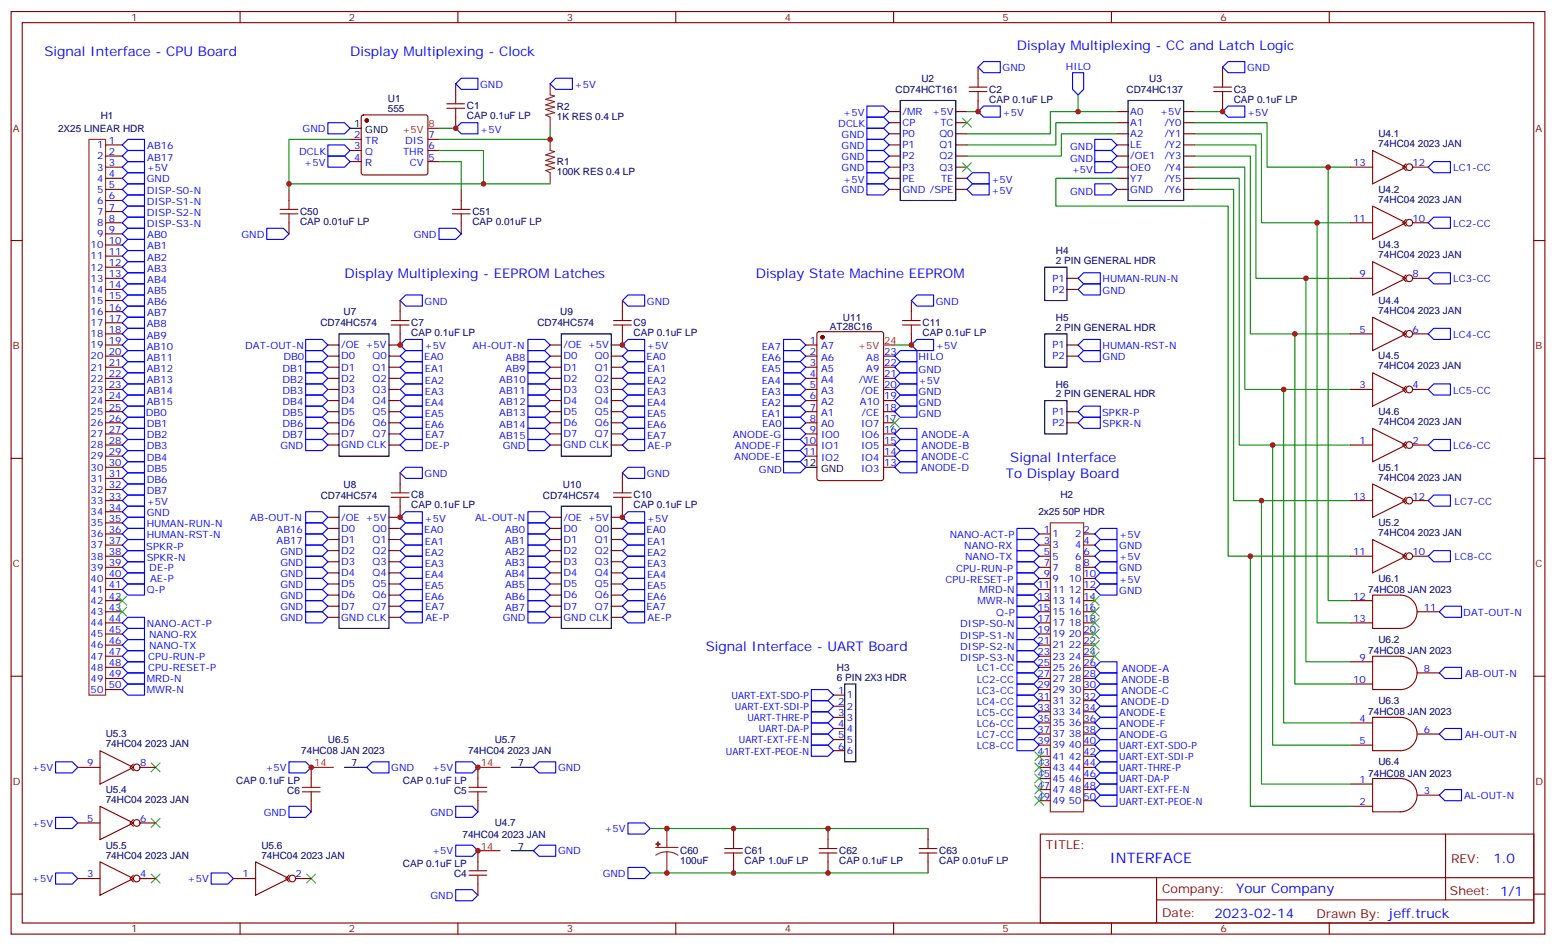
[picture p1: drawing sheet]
<svg xmlns="http://www.w3.org/2000/svg" width="494mm" height="300mm" viewBox="0 0 494 300" stroke-linecap="round" stroke-linejoin="round" font-family="sans-serif">
<defs><g id="words">
<text font-size="4.6" fill="#00f" x="352.3" y="273.8">INTERFACE</text>
<g font-size="4.2" fill="#00f">
<text x="14.1" y="17.8">Signal Interface - CPU Board</text>
<text x="111.1" y="17.8">Display Multiplexing - Clock</text>
<text x="322.8" y="16">Display Multiplexing - CC and Latch Logic</text>
<text x="109.4" y="88.3">Display Multiplexing - EEPROM Latches</text>
<text x="239.9" y="88.3">Display State Machine EEPROM</text>
<text x="320.7" y="146.5">Signal Interface</text>
<text x="319.3" y="151.8">To Display Board</text>
<text x="224" y="206.5">Signal Interface - UART Board</text>
<text x="474" y="274">1.0</text>
<text x="392.4" y="283.5">Your Company</text>
<text x="385.5" y="291.4">2023-02-14</text>
</g>
<g font-size="3.9" fill="#800">
<text x="332" y="269.3">TITLE:</text>
<text x="460.6" y="274">REV:</text>
<text x="368.9" y="283.5">Company:</text>
<text x="460.2" y="284.1">Sheet: 1/1</text>
<text x="368.9" y="291.2">Date:</text>
<text x="417.9" y="291.3">Drawn By: jeff.truck</text>
</g>
<g font-size="3.2" fill="#800">
<text x="41.6" y="6.7">1</text>
<text x="110.8" y="6.7">2</text>
<text x="179.9" y="6.7">3</text>
<text x="249.1" y="6.7">4</text>
<text x="318.2" y="6.7">5</text>
<text x="387.3" y="6.7">6</text>
<text x="4.1" y="41.8">A</text>
<text x="487.4" y="41.8">A</text>
<text x="4.1" y="110.9">B</text>
<text x="487.4" y="110.9">B</text>
<text x="4.1" y="180.1">C</text>
<text x="487.4" y="180.1">C</text>
<text x="4.1" y="249.2">D</text>
<text x="487.4" y="249.2">D</text>
<text x="41.6" y="295.9">1</text>
<text x="110.8" y="295.9">2</text>
<text x="179.9" y="295.9">3</text>
<text x="249.1" y="295.9">4</text>
<text x="318.2" y="295.9">5</text>
<text x="387.3" y="295.9">6</text>
</g>
<g font-size="3.2" fill="#00f">
<text x="318.2" y="22.6">GND</text>
<text x="338.4" y="22.2">HILO</text>
<text x="395.8" y="22.6">GND</text>
<text x="152.4" y="27.9">GND</text>
<text x="182.4" y="27.9">+5V</text>
<text x="266.1" y="40.3">DCLK</text>
<text x="267.7" y="36.8">+5V</text>
<text x="286.5" y="36.5">/MR</text>
<text x="286.5" y="40">CP</text>
<text x="295.9" y="36.5">+5V</text>
<text x="298.5" y="40">TC</text>
<text x="318.2" y="36.8">+5V</text>
<text x="358.8" y="36.5">A0</text>
<text x="358.8" y="40">A1</text>
<text x="368.2" y="36.5">+5V</text>
<text x="369.6" y="40">/Y0</text>
<text x="395.8" y="36.8">+5V</text>
<text x="30.8" y="47.1">1</text>
<text x="34.6" y="45.6">1</text>
<text x="46.7" y="47.4">AB16</text>
<text x="96.1" y="42">GND</text>
<text x="112.5" y="43.9">2</text>
<text x="112.5" y="47.4">3</text>
<text x="116" y="45.6">TR</text>
<text x="128.6" y="45.6">DIS</text>
<text x="136" y="47.4">6</text>
<text x="136" y="43.9">7</text>
<text x="152.4" y="42.1">+5V</text>
<text x="267.2" y="43.8">GND</text>
<text x="267.2" y="47.3">GND</text>
<text x="286.5" y="43.5">P0</text>
<text x="286.5" y="47.1">P1</text>
<text x="298.2" y="47.1">Q1</text>
<text x="298.2" y="43.5">Q0</text>
<text x="339.7" y="47.8">GND</text>
<text x="358.8" y="43.5">A2</text>
<text x="358.8" y="47.1">LE</text>
<text x="369.6" y="47.1">/Y2</text>
<text x="369.6" y="43.5">/Y1</text>
<text x="30.8" y="50.6">2</text>
<text x="34.6" y="49.2">2</text>
<text x="34.6" y="52.7">3</text>
<text x="46.7" y="51">AB17</text>
<text x="95" y="49.1">DCLK</text>
<text x="96.6" y="52.6">+5V</text>
<text x="112.5" y="50.9">4</text>
<text x="116" y="49.2">Q</text>
<text x="116" y="52.7">R</text>
<text x="128" y="49.2">THR</text>
<text x="130.1" y="52.7">CV</text>
<text x="136" y="50.9">5</text>
<text x="267.2" y="50.8">GND</text>
<text x="286.5" y="50.6">P2</text>
<text x="298.2" y="50.6">Q2</text>
<text x="339.7" y="51.3">GND</text>
<text x="358.8" y="50.6">/OE1</text>
<text x="369.6" y="50.6">/Y3</text>
<text x="429.5" y="52.7">13</text>
<text x="448.4" y="52.7">12</text>
<text x="30.8" y="54.1">3</text>
<text x="30.8" y="57.6">4</text>
<text x="34.6" y="56.2">4</text>
<text x="34.6" y="59.8">5</text>
<text x="46.6" y="54.4">+5V</text>
<text x="46.6" y="57.9">GND</text>
<text x="267.2" y="54.3">GND</text>
<text x="267.7" y="57.9">+5V</text>
<text x="286.5" y="54.1">P3</text>
<text x="286.5" y="57.6">PE</text>
<text x="298.2" y="54.1">Q3</text>
<text x="298.7" y="57.6">TE</text>
<text x="314.7" y="57.9">+5V</text>
<text x="340.2" y="54.8">+5V</text>
<text x="358.8" y="54.1">OE0</text>
<text x="358.8" y="57.6">Y7</text>
<text x="369.6" y="57.6">/Y5</text>
<text x="369.6" y="54.1">/Y4</text>
<text x="461.3" y="54.4">LC1-CC</text>
<text x="30.8" y="61.2">5</text>
<text x="30.8" y="64.7">6</text>
<text x="34.6" y="63.3">6</text>
<text x="46.6" y="65.1">DISP-S1-N</text>
<text x="46.6" y="61.5">DISP-S0-N</text>
<text x="267.2" y="61.4">GND</text>
<text x="286.5" y="61.2">GND /SPE</text>
<text x="314.7" y="61.5">+5V</text>
<text x="339.7" y="61.9">GND</text>
<text x="358.8" y="61.2">GND</text>
<text x="369.6" y="61.2">/Y6</text>
<text x="30.8" y="68.2">7</text>
<text x="30.8" y="71.8">8</text>
<text x="34.6" y="66.8">7</text>
<text x="34.6" y="70.3">8</text>
<text x="46.6" y="68.6">DISP-S2-N</text>
<text x="429.5" y="70.3">11</text>
<text x="448.4" y="70.3">10</text>
<text x="30.8" y="75.3">9</text>
<text x="34.6" y="73.9">9</text>
<text x="34.6" y="77.4">10</text>
<text x="46.6" y="72.1">DISP-S3-N</text>
<text x="46.7" y="75.7">AB0</text>
<text x="76.7" y="75.5">GND</text>
<text x="131.3" y="75.5">GND</text>
<text x="461.3" y="72">LC2-CC</text>
<text x="28.8" y="78.8">10</text>
<text x="28.8" y="82.3">11</text>
<text x="34.6" y="80.9">11</text>
<text x="46.7" y="82.7">AB2</text>
<text x="46.8" y="79.2">AB1</text>
<text x="28.8" y="85.9">12</text>
<text x="28.8" y="89.4">13</text>
<text x="34.6" y="84.5">12</text>
<text x="34.6" y="88">13</text>
<text x="46.7" y="89.8">AB4</text>
<text x="46.8" y="86.2">AB3</text>
<text x="334" y="89.4">P1</text>
<text x="350" y="89.6">HUMAN-RUN-N</text>
<text x="431.5" y="88">9</text>
<text x="448.4" y="88">8</text>
<text x="461.3" y="89.7">LC3-CC</text>
<text x="28.8" y="92.9">14</text>
<text x="34.6" y="91.5">14</text>
<text x="34.6" y="95">15</text>
<text x="46.8" y="93.3">AB5</text>
<text x="334" y="92.9">P2</text>
<text x="350" y="93.2">GND</text>
<text x="28.8" y="96.4">15</text>
<text x="28.8" y="100">16</text>
<text x="34.6" y="98.6">16</text>
<text x="46.7" y="96.8">AB6</text>
<text x="46.7" y="100.3">AB7</text>
<text x="134.8" y="96.7">GND</text>
<text x="205.3" y="96.7">GND</text>
<text x="297.1" y="96.7">GND</text>
<text x="28.8" y="103.5">17</text>
<text x="28.8" y="107">18</text>
<text x="34.6" y="102.1">17</text>
<text x="34.6" y="105.6">18</text>
<text x="46.6" y="103.9">AB8</text>
<text x="46.6" y="107.5">AB9</text>
<text x="431.5" y="105.6">5</text>
<text x="448.4" y="105.6">6</text>
<text x="461.3" y="107.3">LC4-CC</text>
<text x="28.8" y="110.6">19</text>
<text x="34.6" y="109.1">19</text>
<text x="34.6" y="112.7">20</text>
<text x="46.6" y="111">AB10</text>
<text x="77.8" y="110.8">DAT-OUT-N</text>
<text x="108.3" y="110.6">/OE +5V</text>
<text x="134.8" y="110.8">+5V</text>
<text x="149.9" y="110.8">AH-OUT-N</text>
<text x="178.9" y="110.6">/OE +5V</text>
<text x="205.3" y="110.8">+5V</text>
<text x="241.8" y="111.2">EA7</text>
<text x="257.1" y="109.1">1</text>
<text x="257.1" y="112.7">2</text>
<text x="260.6" y="110.9">A7</text>
<text x="280.6" y="112.7">23</text>
<text x="297" y="110.8">+5V</text>
<text x="334" y="110.6">P1</text>
<text x="350" y="110.7">HUMAN-RST-N</text>
<text x="28.8" y="114.1">20</text>
<text x="28.8" y="117.6">21</text>
<text x="34.6" y="116.2">21</text>
<text x="34.6" y="119.7">22</text>
<text x="46.6" y="114.5">AB11</text>
<text x="46.6" y="118.1">AB12</text>
<text x="89.7" y="118">DB1</text>
<text x="89.9" y="114.3">DB0</text>
<text x="108.3" y="114.1">D0</text>
<text x="108.3" y="117.6">D1</text>
<text x="118.3" y="117.6">Q1</text>
<text x="118.3" y="114.1">Q0</text>
<text x="134.6" y="114.3">EA0</text>
<text x="134.8" y="118.2">EA1</text>
<text x="160.5" y="114.5">AB8</text>
<text x="160.5" y="118.1">AB9</text>
<text x="178.9" y="114.1">D0</text>
<text x="178.9" y="117.6">D1</text>
<text x="188.8" y="117.6">Q1</text>
<text x="188.8" y="114.1">Q0</text>
<text x="205.2" y="114.3">EA0</text>
<text x="205.4" y="118.2">EA1</text>
<text x="241.8" y="118.2">EA5</text>
<text x="241.8" y="114.7">EA6</text>
<text x="257.1" y="116.2">3</text>
<text x="257.1" y="119.7">4</text>
<text x="260.6" y="114.4">A6</text>
<text x="260.6" y="118">A5</text>
<text x="275" y="118">A9</text>
<text x="275" y="114.4">A8</text>
<text x="280.6" y="119.7">21</text>
<text x="280.6" y="116.2">22</text>
<text x="291.5" y="114.3">HILO</text>
<text x="291.6" y="118.3">GND</text>
<text x="334" y="114.1">P2</text>
<text x="350" y="114.3">GND</text>
<text x="28.8" y="121.1">22</text>
<text x="28.8" y="124.7">23</text>
<text x="34.6" y="123.3">23</text>
<text x="46.6" y="121.6">AB13</text>
<text x="46.6" y="125.1">AB14</text>
<text x="89.7" y="121.5">DB2</text>
<text x="89.7" y="125">DB3</text>
<text x="108.3" y="121.1">D2</text>
<text x="108.3" y="124.7">D3</text>
<text x="118.3" y="124.7">Q3</text>
<text x="118.3" y="121.1">Q2</text>
<text x="134.8" y="121.7">EA2</text>
<text x="134.8" y="125.3">EA3</text>
<text x="158.5" y="125.1">AB11</text>
<text x="158.5" y="121.6">AB10</text>
<text x="178.9" y="121.1">D2</text>
<text x="178.9" y="124.7">D3</text>
<text x="188.8" y="124.7">Q3</text>
<text x="188.8" y="121.1">Q2</text>
<text x="205.4" y="121.7">EA2</text>
<text x="205.4" y="125.3">EA3</text>
<text x="241.8" y="125.3">EA3</text>
<text x="241.8" y="121.7">EA4</text>
<text x="257.1" y="123.3">5</text>
<text x="260.6" y="121.5">A4</text>
<text x="260.6" y="125">A3</text>
<text x="272.6" y="121.5">/WE</text>
<text x="273.2" y="125">/OE</text>
<text x="280.6" y="123.3">20</text>
<text x="291.6" y="121.8">+5V</text>
<text x="291.6" y="125.4">GND</text>
<text x="431.5" y="123.3">3</text>
<text x="448.4" y="123.3">4</text>
<text x="461.3" y="124.9">LC5-CC</text>
<text x="28.8" y="128.2">24</text>
<text x="28.8" y="131.7">25</text>
<text x="34.6" y="126.8">24</text>
<text x="34.6" y="130.3">25</text>
<text x="46.3" y="132">DB0</text>
<text x="46.6" y="128.6">AB15</text>
<text x="89.7" y="128.5">DB4</text>
<text x="108.3" y="128.2">D4</text>
<text x="108.3" y="131.7">D5</text>
<text x="118.3" y="131.7">Q5</text>
<text x="118.3" y="128.2">Q4</text>
<text x="134.8" y="128.8">EA4</text>
<text x="158.5" y="128.6">AB12</text>
<text x="178.9" y="128.2">D4</text>
<text x="178.9" y="131.7">D5</text>
<text x="188.8" y="131.7">Q5</text>
<text x="188.8" y="128.2">Q4</text>
<text x="205.4" y="128.8">EA4</text>
<text x="241.8" y="128.8">EA2</text>
<text x="257.1" y="126.8">6</text>
<text x="257.1" y="130.3">7</text>
<text x="260.6" y="128.6">A2</text>
<text x="273" y="128.6">A10</text>
<text x="280.6" y="130.3">18</text>
<text x="280.6" y="126.8">19</text>
<text x="291.6" y="128.9">GND</text>
<text x="334" y="131.7">P1</text>
<text x="28.8" y="135.3">26</text>
<text x="34.6" y="133.8">26</text>
<text x="34.6" y="137.4">27</text>
<text x="46.6" y="135.6">DB1</text>
<text x="89.7" y="132.1">DB5</text>
<text x="89.7" y="135.6">DB6</text>
<text x="108.3" y="135.3">D6</text>
<text x="118.3" y="135.3">Q6</text>
<text x="134.8" y="132.3">EA5</text>
<text x="134.8" y="135.9">EA6</text>
<text x="158.5" y="132.2">AB13</text>
<text x="158.5" y="135.7">AB14</text>
<text x="178.9" y="135.3">D6</text>
<text x="188.8" y="135.3">Q6</text>
<text x="205.4" y="132.3">EA5</text>
<text x="205.4" y="135.9">EA6</text>
<text x="241.8" y="132.3">EA1</text>
<text x="242" y="135.5">EA0</text>
<text x="257.1" y="133.8">8</text>
<text x="257.1" y="137.4">9</text>
<text x="260.6" y="132.1">A1</text>
<text x="260.6" y="135.6">A0</text>
<text x="273.3" y="135.6">IO7</text>
<text x="273.5" y="132.1">/CE</text>
<text x="280.6" y="137.4">16</text>
<text x="280.6" y="133.8">17</text>
<text x="291.6" y="132.4">GND</text>
<text x="334" y="135.3">P2</text>
<text x="349.8" y="132.1">SPKR-P</text>
<text x="350" y="135.6">SPKR-N</text>
<text x="28.8" y="138.8">27</text>
<text x="28.8" y="142.3">28</text>
<text x="34.6" y="140.9">28</text>
<text x="46.6" y="139.1">DB2</text>
<text x="46.6" y="142.7">DB3</text>
<text x="89" y="142.5">GND</text>
<text x="89.7" y="139.1">DB7</text>
<text x="108.3" y="138.8">D7</text>
<text x="108.3" y="142.3">GND CLK</text>
<text x="118.3" y="138.8">Q7</text>
<text x="134.9" y="142.6">DE-P</text>
<text x="135" y="139">EA7</text>
<text x="158.5" y="139.2">AB15</text>
<text x="159.6" y="142.5">GND</text>
<text x="178.9" y="138.8">D7</text>
<text x="178.9" y="142.3">GND CLK</text>
<text x="188.8" y="138.8">Q7</text>
<text x="205.4" y="139.4">EA7</text>
<text x="205.6" y="142.6">AE-P</text>
<text x="232.6" y="138.9">ANODE-G</text>
<text x="233.2" y="142.5">ANODE-F</text>
<text x="255.1" y="140.9">10</text>
<text x="260.6" y="139.1">IO0</text>
<text x="260.6" y="142.7">IO1</text>
<text x="273.3" y="142.7">IO5</text>
<text x="273.3" y="139.1">IO6</text>
<text x="280.6" y="140.9">15</text>
<text x="292.5" y="142.6">ANODE-B</text>
<text x="292.5" y="139">ANODE-A</text>
<text x="431.5" y="140.9">1</text>
<text x="448.4" y="140.9">2</text>
<text x="461.3" y="142.6">LC6-CC</text>
<text x="28.8" y="145.8">29</text>
<text x="28.8" y="149.4">30</text>
<text x="34.6" y="144.4">29</text>
<text x="34.6" y="148">30</text>
<text x="46.6" y="146.2">DB4</text>
<text x="46.6" y="149.7">DB5</text>
<text x="233.1" y="146">ANODE-E</text>
<text x="255.1" y="144.4">11</text>
<text x="260.6" y="146.2">IO2</text>
<text x="273.3" y="149.7">IO3</text>
<text x="273.3" y="146.2">IO4</text>
<text x="280.6" y="148">13</text>
<text x="280.6" y="144.4">14</text>
<text x="292.3" y="149.6">ANODE-D</text>
<text x="292.5" y="146.1">ANODE-C</text>
<text x="28.8" y="152.9">31</text>
<text x="34.6" y="151.5">31</text>
<text x="34.6" y="155">32</text>
<text x="46.6" y="153.2">DB6</text>
<text x="134.8" y="151.4">GND</text>
<text x="205.3" y="151.4">GND</text>
<text x="240.9" y="150.1">GND</text>
<text x="28.8" y="156.4">32</text>
<text x="28.8" y="159.9">33</text>
<text x="34.6" y="158.5">33</text>
<text x="46.6" y="156.8">DB7</text>
<text x="46.6" y="160.2">+5V</text>
<text x="429.5" y="158.5">13</text>
<text x="448.4" y="158.5">12</text>
<text x="461.7" y="160.2">LC7-CC</text>
<text x="28.8" y="163.5">34</text>
<text x="28.8" y="167">35</text>
<text x="34.6" y="162.1">34</text>
<text x="34.6" y="165.6">35</text>
<text x="46.6" y="167.2">HUMAN-RUN-N</text>
<text x="46.6" y="163.7">GND</text>
<text x="79.5" y="165.5">AB-OUT-N</text>
<text x="108.3" y="165.2">/OE +5V</text>
<text x="134.8" y="165.5">+5V</text>
<text x="150.8" y="165.5">AL-OUT-N</text>
<text x="178.9" y="165.2">/OE +5V</text>
<text x="205.3" y="165.5">+5V</text>
<text x="28.8" y="170.5">36</text>
<text x="34.6" y="169.1">36</text>
<text x="34.6" y="172.6">37</text>
<text x="46.6" y="170.7">HUMAN-RST-N</text>
<text x="87.8" y="169.1">AB16</text>
<text x="87.8" y="172.7">AB17</text>
<text x="108.3" y="168.8">D0</text>
<text x="108.3" y="172.3">D1</text>
<text x="118.3" y="172.3">Q1</text>
<text x="118.3" y="168.8">Q0</text>
<text x="134.6" y="169">EA0</text>
<text x="134.8" y="172.9">EA1</text>
<text x="160.3" y="172.7">AB1</text>
<text x="160.3" y="169.1">AB0</text>
<text x="178.9" y="168.8">D0</text>
<text x="178.9" y="172.3">D1</text>
<text x="188.8" y="172.3">Q1</text>
<text x="188.8" y="168.8">Q0</text>
<text x="205.2" y="169">EA0</text>
<text x="205.4" y="172.9">EA1</text>
<text x="301.5" y="170.8">NANO-ACT-P</text>
<text x="331.4" y="169.1">1</text>
<text x="331.4" y="172.6">3</text>
<text x="334.1" y="170.5">1</text>
<text x="341.2" y="170.5">2</text>
<text x="344" y="169.1">2</text>
<text x="344" y="172.6">4</text>
<text x="355.3" y="170.8">+5V</text>
<text x="28.8" y="174.1">37</text>
<text x="28.8" y="177.6">38</text>
<text x="34.6" y="176.2">38</text>
<text x="34.6" y="179.7">39</text>
<text x="46.4" y="174.4">SPKR-P</text>
<text x="46.6" y="178">SPKR-N</text>
<text x="89" y="176.1">GND</text>
<text x="89" y="179.6">GND</text>
<text x="108.3" y="175.8">D2</text>
<text x="108.3" y="179.4">D3</text>
<text x="118.3" y="179.4">Q3</text>
<text x="118.3" y="175.8">Q2</text>
<text x="134.8" y="176.4">EA2</text>
<text x="134.8" y="180">EA3</text>
<text x="160.3" y="179.7">AB3</text>
<text x="160.3" y="176.2">AB2</text>
<text x="178.9" y="175.8">D2</text>
<text x="178.9" y="179.4">D3</text>
<text x="188.8" y="179.4">Q3</text>
<text x="188.8" y="175.8">Q2</text>
<text x="205.4" y="176.4">EA2</text>
<text x="205.4" y="180">EA3</text>
<text x="306.1" y="174.3">NANO-RX</text>
<text x="306.3" y="177.9">NANO-TX</text>
<text x="331.4" y="176.2">5</text>
<text x="331.4" y="179.7">7</text>
<text x="334.1" y="174.1">3</text>
<text x="334.1" y="177.6">5</text>
<text x="341.2" y="174.1">4</text>
<text x="341.2" y="177.6">6</text>
<text x="344" y="176.2">6</text>
<text x="344" y="179.7">8</text>
<text x="355.3" y="177.9">+5V</text>
<text x="355.3" y="174.3">GND</text>
<text x="429.5" y="176.2">11</text>
<text x="448.4" y="176.2">10</text>
<text x="461.7" y="177.9">LC8-CC</text>
<text x="28.8" y="181.1">39</text>
<text x="28.8" y="184.6">40</text>
<text x="34.6" y="183.2">40</text>
<text x="47.4" y="181.4">DE-P</text>
<text x="47.6" y="184.8">AE-P</text>
<text x="89" y="183.1">GND</text>
<text x="108.3" y="182.9">D4</text>
<text x="118.3" y="182.9">Q4</text>
<text x="134.8" y="183.5">EA4</text>
<text x="160.3" y="183.3">AB4</text>
<text x="178.9" y="182.9">D4</text>
<text x="188.8" y="182.9">Q4</text>
<text x="205.4" y="183.5">EA4</text>
<text x="300.1" y="184.9">CPU-RESET-P</text>
<text x="303.5" y="181.4">CPU-RUN-P</text>
<text x="331.4" y="183.2">9</text>
<text x="334.1" y="181.1">7</text>
<text x="334.1" y="184.6">9</text>
<text x="339.2" y="184.6">10</text>
<text x="341.2" y="181.1">8</text>
<text x="344" y="183.2">10</text>
<text x="355.3" y="184.9">+5V</text>
<text x="355.3" y="181.3">GND</text>
<text x="28.8" y="188.2">41</text>
<text x="28.8" y="191.7">42</text>
<text x="34.6" y="186.8">41</text>
<text x="34.6" y="190.3">42</text>
<text x="46.6" y="188.3">Q-P</text>
<text x="89" y="186.6">GND</text>
<text x="89" y="190.2">GND</text>
<text x="108.3" y="186.4">D5</text>
<text x="108.3" y="189.9">D6</text>
<text x="118.3" y="189.9">Q6</text>
<text x="118.3" y="186.4">Q5</text>
<text x="134.8" y="187">EA5</text>
<text x="134.8" y="190.5">EA6</text>
<text x="160.3" y="186.8">AB5</text>
<text x="160.3" y="190.3">AB6</text>
<text x="178.9" y="186.4">D5</text>
<text x="178.9" y="189.9">D6</text>
<text x="188.8" y="189.9">Q6</text>
<text x="188.8" y="186.4">Q5</text>
<text x="205.4" y="187">EA5</text>
<text x="205.4" y="190.5">EA6</text>
<text x="310.3" y="191.8">MWR-N</text>
<text x="310.9" y="188.3">MRD-N</text>
<text x="329.3" y="186.8">11</text>
<text x="329.3" y="190.3">13</text>
<text x="334.1" y="188.2">11</text>
<text x="334.1" y="191.7">13</text>
<text x="339.2" y="188.2">12</text>
<text x="339.2" y="191.7">14</text>
<text x="344" y="186.8">12</text>
<text x="344" y="190.3">14</text>
<text x="355.3" y="188.4">GND</text>
<text x="429.5" y="190.3">12</text>
<text x="28.8" y="195.2">43</text>
<text x="34.6" y="193.8">43</text>
<text x="34.6" y="197.3">44</text>
<text x="89" y="197.2">GND</text>
<text x="89" y="193.7">GND</text>
<text x="108.3" y="193.5">D7</text>
<text x="108.3" y="197">GND CLK</text>
<text x="118.3" y="193.5">Q7</text>
<text x="135" y="193.7">EA7</text>
<text x="135" y="197.2">AE-P</text>
<text x="159.6" y="197.2">GND</text>
<text x="160.3" y="193.8">AB7</text>
<text x="178.9" y="193.5">D7</text>
<text x="178.9" y="197">GND CLK</text>
<text x="188.8" y="193.5">Q7</text>
<text x="205.2" y="193.7">EA7</text>
<text x="205.6" y="197.2">AE-P</text>
<text x="316.2" y="195.4">Q-P</text>
<text x="329.3" y="193.8">15</text>
<text x="329.3" y="197.3">17</text>
<text x="334.1" y="195.2">15</text>
<text x="339.2" y="195.2">16</text>
<text x="344" y="193.8">16</text>
<text x="344" y="197.3">18</text>
<text x="429.5" y="197.3">13</text>
<text x="451.9" y="193.8">11</text>
<text x="464.5" y="195.5">DAT-OUT-N</text>
<text x="28.8" y="198.8">44</text>
<text x="28.8" y="202.3">45</text>
<text x="34.6" y="200.9">45</text>
<text x="46.6" y="199">NANO-ACT-P</text>
<text x="47.3" y="202.5">NANO-RX</text>
<text x="304.8" y="199.1">DISP-S0-N</text>
<text x="304.8" y="202.7">DISP-S1-N</text>
<text x="329.3" y="200.9">19</text>
<text x="334.1" y="198.8">17</text>
<text x="334.1" y="202.3">19</text>
<text x="339.2" y="198.8">18</text>
<text x="339.2" y="202.3">20</text>
<text x="344" y="200.9">20</text>
<text x="28.8" y="205.8">46</text>
<text x="28.8" y="209.3">47</text>
<text x="34.6" y="204.4">46</text>
<text x="34.6" y="207.9">47</text>
<text x="47" y="209.6">CPU-RUN-P</text>
<text x="47.3" y="206.1">NANO-TX</text>
<text x="304.8" y="206.2">DISP-S2-N</text>
<text x="304.8" y="209.7">DISP-S3-N</text>
<text x="329.3" y="204.4">21</text>
<text x="329.3" y="207.9">23</text>
<text x="334.1" y="205.8">21</text>
<text x="334.1" y="209.3">23</text>
<text x="339.2" y="205.8">22</text>
<text x="339.2" y="209.3">24</text>
<text x="344" y="204.4">22</text>
<text x="344" y="207.9">24</text>
<text x="431.5" y="209.7">9</text>
<text x="28.8" y="212.9">48</text>
<text x="34.6" y="211.5">48</text>
<text x="34.6" y="215">49</text>
<text x="47" y="213.1">CPU-RESET-P</text>
<text x="310" y="213.1">LC1-CC</text>
<text x="329.3" y="211.5">25</text>
<text x="329.3" y="215">27</text>
<text x="334.1" y="212.9">25</text>
<text x="339.2" y="212.9">26</text>
<text x="344" y="211.5">26</text>
<text x="344" y="215">28</text>
<text x="356" y="213.1">ANODE-A</text>
<text x="451.9" y="213.2">8</text>
<text x="465.1" y="214.9">AB-OUT-N</text>
<text x="28.8" y="216.4">49</text>
<text x="28.8" y="219.9">50</text>
<text x="34.6" y="218.5">50</text>
<text x="46.6" y="216.5">MRD-N</text>
<text x="46.6" y="220">MWR-N</text>
<text x="232.2" y="221.8">UART-EXT-SDO-P</text>
<text x="266.1" y="220.3">1</text>
<text x="268.8" y="221.7">1</text>
<text x="310" y="216.6">LC2-CC</text>
<text x="310" y="220.2">LC3-CC</text>
<text x="329.3" y="218.5">29</text>
<text x="334.1" y="216.4">27</text>
<text x="334.1" y="219.9">29</text>
<text x="339.2" y="216.4">28</text>
<text x="339.2" y="219.9">30</text>
<text x="344" y="218.5">30</text>
<text x="356" y="220.2">ANODE-C</text>
<text x="356" y="216.7">ANODE-B</text>
<text x="429.5" y="216.7">10</text>
<text x="233.2" y="225.4">UART-EXT-SDI-P</text>
<text x="266.1" y="223.8">2</text>
<text x="266.1" y="227.3">3</text>
<text x="268.8" y="225.2">2</text>
<text x="310" y="223.7">LC4-CC</text>
<text x="310" y="227.2">LC5-CC</text>
<text x="329.3" y="222">31</text>
<text x="329.3" y="225.6">33</text>
<text x="334.1" y="223.4">31</text>
<text x="334.1" y="227">33</text>
<text x="339.2" y="223.4">32</text>
<text x="339.2" y="227">34</text>
<text x="344" y="222">32</text>
<text x="344" y="225.6">34</text>
<text x="355.2" y="227.2">ANODE-E</text>
<text x="355.8" y="223.7">ANODE-D</text>
<text x="237.2" y="228.9">UART-THRE-P</text>
<text x="240.9" y="232.4">UART-DA-P</text>
<text x="266.1" y="230.9">4</text>
<text x="268.8" y="228.7">3</text>
<text x="268.8" y="232.3">4</text>
<text x="310" y="230.8">LC6-CC</text>
<text x="329.3" y="229.1">35</text>
<text x="329.3" y="232.6">37</text>
<text x="334.1" y="230.5">35</text>
<text x="339.2" y="230.5">36</text>
<text x="344" y="229.1">36</text>
<text x="344" y="232.6">38</text>
<text x="355.2" y="230.7">ANODE-F</text>
<text x="431.5" y="229.1">4</text>
<text x="451.9" y="232.6">6</text>
<text x="230.4" y="239.5">UART-EXT-PEOE-N</text>
<text x="234.5" y="236">UART-EXT-FE-N</text>
<text x="266.1" y="234.4">5</text>
<text x="266.1" y="237.9">6</text>
<text x="268.8" y="235.8">5</text>
<text x="268.8" y="239.3">6</text>
<text x="310" y="234.3">LC7-CC</text>
<text x="310" y="237.8">LC8-CC</text>
<text x="329.3" y="236.1">39</text>
<text x="329.3" y="239.7">41</text>
<text x="334.1" y="234">37</text>
<text x="334.1" y="237.6">39</text>
<text x="339.2" y="234">38</text>
<text x="339.2" y="237.6">40</text>
<text x="344" y="236.1">40</text>
<text x="344" y="239.7">42</text>
<text x="355.2" y="237.7">UART-EXT-SDO-P</text>
<text x="355.2" y="234.2">ANODE-G</text>
<text x="431.5" y="236.1">5</text>
<text x="464.9" y="234.3">AH-OUT-N</text>
<text x="10.1" y="244.7">+5V</text>
<text x="27.6" y="243.2">9</text>
<text x="44.4" y="243.2">8</text>
<text x="84.2" y="244.7">+5V</text>
<text x="124.2" y="244.7">GND</text>
<text x="137.1" y="244.7">+5V</text>
<text x="177.1" y="244.7">GND</text>
<text x="329.3" y="243.2">43</text>
<text x="334.1" y="241.1">41</text>
<text x="334.1" y="244.6">43</text>
<text x="339.2" y="241.1">42</text>
<text x="339.2" y="244.6">44</text>
<text x="344" y="243.2">44</text>
<text x="355.2" y="241.2">UART-EXT-SDI-P</text>
<text x="355.2" y="244.8">UART-THRE-P</text>
<text x="329.3" y="246.7">45</text>
<text x="329.3" y="250.3">47</text>
<text x="334.1" y="248.1">45</text>
<text x="334.1" y="251.7">47</text>
<text x="339.2" y="248.1">46</text>
<text x="339.2" y="251.7">48</text>
<text x="344" y="246.7">46</text>
<text x="344" y="250.3">48</text>
<text x="355.2" y="248.3">UART-DA-P</text>
<text x="355.2" y="251.8">UART-EXT-FE-N</text>
<text x="431.5" y="248.5">1</text>
<text x="329.3" y="253.8">49</text>
<text x="334.1" y="255.2">49</text>
<text x="339.2" y="255.2">50</text>
<text x="344" y="253.8">50</text>
<text x="355.2" y="255.4">UART-EXT-PEOE-N</text>
<text x="431.5" y="255.6">2</text>
<text x="451.9" y="252">3</text>
<text x="464.7" y="253.7">AL-OUT-N</text>
<text x="10.1" y="262.3">+5V</text>
<text x="27.6" y="260.8">5</text>
<text x="44.4" y="260.8">6</text>
<text x="83.7" y="258.8">GND</text>
<text x="136.6" y="258.8">GND</text>
<text x="191.8" y="264.1">+5V</text>
<text x="137.1" y="271.1">+5V</text>
<text x="177.1" y="271.2">GND</text>
<text x="10.1" y="280">+5V</text>
<text x="27.6" y="278.5">3</text>
<text x="44.4" y="278.5">4</text>
<text x="59.5" y="280">+5V</text>
<text x="77" y="278.5">1</text>
<text x="93.8" y="278.5">2</text>
<text x="191.3" y="278.2">GND</text>
<text x="136.6" y="285.3">GND</text>
</g>
<g font-size="3.2" fill="#000080">
<text x="284.2" y="29.5">CD74HCT161</text>
<text x="292.5" y="25.9">U2</text>
<text x="314" y="29.4">C2</text>
<text x="357.6" y="29.5">CD74HC137</text>
<text x="364.8" y="25.9">U3</text>
<text x="391.6" y="29.4">C3</text>
<text x="123.1" y="35.4">555</text>
<text x="123.1" y="32.5">U1</text>
<text x="148.2" y="34.7">C1</text>
<text x="176.7" y="34.8">R2</text>
<text x="314" y="32.6">CAP 0.1uF LP</text>
<text x="391.6" y="32.6">CAP 0.1uF LP</text>
<text x="18.4" y="41.8">2X25 LINEAR HDR</text>
<text x="32" y="37.9">H1</text>
<text x="148.2" y="37.9">CAP 0.1uF LP</text>
<text x="176.7" y="38">1K RES 0.4 LP</text>
<text x="437.5" y="46.7">74HC04 2023 JAN</text>
<text x="437.5" y="43.5">U4.1</text>
<text x="176.7" y="52.4">R1</text>
<text x="176.7" y="55.6">100K RES 0.4 LP</text>
<text x="437.5" y="64.3">74HC04 2023 JAN</text>
<text x="437.5" y="61.2">U4.2</text>
<text x="95.2" y="71.4">CAP 0.01uF LP</text>
<text x="95.2" y="68.2">C50</text>
<text x="149.9" y="71.4">CAP 0.01uF LP</text>
<text x="149.9" y="68.2">C51</text>
<text x="335.1" y="83.7">2 PIN GENERAL HDR</text>
<text x="335.2" y="80.6">H4</text>
<text x="437.5" y="82">74HC04 2023 JAN</text>
<text x="437.5" y="78.8">U4.3</text>
<text x="109" y="100.1">U7</text>
<text x="177.8" y="100.1">U9</text>
<text x="267.6" y="101.8">U11</text>
<text x="335.2" y="101.7">H5</text>
<text x="437.5" y="99.6">74HC04 2023 JAN</text>
<text x="437.5" y="96.4">U4.4</text>
<text x="101.7" y="103.6">CD74HC574</text>
<text x="130.5" y="106.7">CAP 0.1uF LP</text>
<text x="130.5" y="103.5">C7</text>
<text x="170.6" y="103.6">CD74HC574</text>
<text x="201.1" y="106.7">CAP 0.1uF LP</text>
<text x="201.1" y="103.5">C9</text>
<text x="263.4" y="104.6">AT28C16</text>
<text x="292.8" y="106.7">CAP 0.1uF LP</text>
<text x="292.8" y="103.5">C11</text>
<text x="335.1" y="104.9">2 PIN GENERAL HDR</text>
<text x="437.4" y="117.3">74HC04 2023 JAN</text>
<text x="437.4" y="114.1">U4.5</text>
<text x="335.1" y="123.1">H6</text>
<text x="335.1" y="126.1">2 PIN GENERAL HDR</text>
<text x="437.5" y="131.7">U4.6</text>
<text x="437.5" y="134.9">74HC04 2023 JAN</text>
<text x="437.5" y="149.4">U5.1</text>
<text x="109" y="154.7">U8</text>
<text x="178.7" y="154.7">U10</text>
<text x="437.5" y="152.5">74HC04 2023 JAN</text>
<text x="101.8" y="158.3">CD74HC574</text>
<text x="130.5" y="161.4">CAP 0.1uF LP</text>
<text x="130.5" y="158.2">C8</text>
<text x="172.3" y="158.3">CD74HC574</text>
<text x="201.1" y="161.4">CAP 0.1uF LP</text>
<text x="201.1" y="158.2">C10</text>
<text x="336.6" y="158.2">H2</text>
<text x="329.6" y="163.5">2x25 50P HDR</text>
<text x="437.5" y="167">U5.2</text>
<text x="437.5" y="170.2">74HC04 2023 JAN</text>
<text x="437.5" y="184.7">U6.1</text>
<text x="434.3" y="188.2">74HC08 JAN 2023</text>
<text x="434.3" y="207.7">74HC08 JAN 2023</text>
<text x="437.5" y="204.1">U6.2</text>
<text x="265.7" y="212.9">H3</text>
<text x="265.7" y="216">6 PIN 2X3 HDR</text>
<text x="434.3" y="227.1">74HC08 JAN 2023</text>
<text x="437.5" y="223.5">U6.3</text>
<text x="33.6" y="237.2">74HC04 2023 JAN</text>
<text x="33.6" y="234">U5.3</text>
<text x="95.6" y="239.4">74HC08 JAN 2023</text>
<text x="104.1" y="235.9">U6.5</text>
<text x="148.6" y="239.4">74HC04 2023 JAN</text>
<text x="157" y="235.8">U5.7</text>
<text x="437.5" y="242.9">U6.4</text>
<text x="33.6" y="251.7">U5.4</text>
<text x="75" y="248.8">CAP 0.1uF LP</text>
<text x="127.9" y="248.8">CAP 0.1uF LP</text>
<text x="434.3" y="246.5">74HC08 JAN 2023</text>
<text x="33.6" y="254.8">74HC04 2023 JAN</text>
<text x="91.2" y="252">C6</text>
<text x="144.1" y="252">C5</text>
<text x="157" y="262.1">U4.7</text>
<text x="33.6" y="269.3">U5.5</text>
<text x="83" y="269.3">U5.6</text>
<text x="146.8" y="265.9">74HC04 2023 JAN</text>
<text x="33.6" y="272.5">74HC04 2023 JAN</text>
<text x="83" y="272.5">74HC04 2023 JAN</text>
<text x="127.9" y="275.3">CAP 0.1uF LP</text>
<text x="215.9" y="274.4">100uF</text>
<text x="215.9" y="271.1">C60</text>
<text x="236.4" y="274.4">CAP 1.0uF LP</text>
<text x="236.4" y="271.1">C61</text>
<text x="266.3" y="274.3">CAP 0.1uF LP</text>
<text x="266.3" y="271.2">C62</text>
<text x="298.1" y="274.3">CAP 0.01uF LP</text>
<text x="298.1" y="271.2">C63</text>
<text x="144.1" y="278.5">C4</text>
</g>
<g font-size="3.2">
<text x="112.5" y="40.4">1</text>
<text x="116" y="42.1">GND</text>
<text x="255.1" y="148">12</text>
<text x="260.6" y="149.7">GND</text>
<text x="111.5" y="243.2">7</text>
<text x="164.4" y="243.2">7</text>
<text x="164.4" y="269.7">7</text>
</g>
<g font-size="3.2" fill="#f00">
<text x="136" y="40.4">8</text>
<text x="127.7" y="42.1">+5V</text>
<text x="272.4" y="110.9">+5V</text>
<text x="280.6" y="109.1">24</text>
<text x="99.7" y="243.2">14</text>
<text x="152.6" y="243.2">14</text>
<text x="152.6" y="269.7">14</text>
</g>
</g></defs>
<g fill="none" stroke="#870000" stroke-width=".35">
<path d="M3.5 3.7h486.9v292.8h-486.9zM7.1 7.2h479.7v285.7h-479.7zM76.2 3.7v3.5M145.3 3.7v3.5M214.5 3.7v3.5M283.6 3.7v3.5M352.8 3.7v3.5M421.9 3.7v3.5M114.9 36.7l.5-.2h19.7l.5 .2 .2 .5v17.6l-.2 .5-.5 .2h-19.7l-.5-.2-.2-.5v-17.6zM144.6 26.6v3.5M144.6 37.2v3.5M282.2 35.4h3.6"/>
<path d="M282.2 38.9h3.6M303.4 35.4h3.5M303.4 38.9h3.5M310.4 21.3v3.5M310.4 31.9v3.5M354.5 35.4h3.6M354.5 38.9h3.6M375.7 35.4h3.5M375.7 38.9h3.5M388.1 21.3v3.5M388.1 31.9v3.5M33.5 46h5.3"/>
<path d="M33.5 49.5h5.3M33.5 53.1h5.3M33.5 56.6h5.3M111.1 44.2h3.6M111.1 47.8h3.6M111.1 51.3h3.6M135.8 44.2h3.5M135.8 47.8h3.5M135.8 51.3h3.5M282.2 46h3.6M282.2 49.5h3.6M282.2 53.1h3.6"/>
<path d="M282.2 56.6h3.6M282.2 42.5h3.6M303.4 46h3.5M303.4 49.5h3.5M303.4 53.1h3.5M303.4 56.6h3.5M303.4 42.5h3.5M354.5 46h3.6M354.5 49.5h3.6M354.5 53.1h3.6M354.5 56.6h3.6M354.5 42.5h3.6"/>
<path d="M375.7 46h3.5M375.7 49.5h3.5M375.7 53.1h3.5M375.7 56.6h3.5M375.7 42.5h3.5M428.6 53.1h7.1M435.7 47.8l10.6 5.3-10.6 5.2zM446.3 52l-1.1 1.1 1.1 1M448.4 53.1h4.9M3.5 76.3h3.6M33.5 60.1h5.3M33.5 63.6h5.3"/>
<path d="M33.5 67.2h5.3M33.5 70.7h5.3M33.5 74.2h5.3M33.5 77.8h5.3M91.7 60.1v3.5M91.7 70.7v3.5M146.4 60.1v3.5M146.4 70.7v3.5M282.2 60.1h3.6M303.4 60.1h3.5M354.5 60.1h3.6M375.7 60.1h3.5"/>
<path d="M428.6 70.7h7.1M435.7 65.4l10.6 5.3-10.6 5.3zM446.3 69.6l-1.1 1.1 1.1 1.1M448.4 70.7h4.9M486.8 76.3h3.6M33.5 81.3h5.3M33.5 84.8h5.3M33.5 88.3h5.3M33.5 91.9h5.3M33.5 95.4h5.3M33.5 98.9h5.3M127 95.4v3.5"/>
<path d="M197.6 95.4v3.5M289.3 95.4v3.5M338.7 88.3h3.5M338.7 91.9h3.5M428.6 88.3h7.1M435.7 83l10.6 5.3-10.6 5.3zM446.3 87.3l-1.1 1 1.1 1.1M448.4 88.3h4.9M33.5 102.4h5.3M33.5 106h5.3M33.5 109.5h5.3M33.5 113h5.3"/>
<path d="M33.5 116.6h5.3M104.1 109.5h3.5M104.1 113h3.5M104.1 116.6h3.5M123.5 113h3.5M123.5 116.6h3.5M127 106v3.5h-3.5M174.6 109.5h3.6M174.6 113h3.6M174.6 116.6h3.6M194 113h3.6M194 116.6h3.6"/>
<path d="M197.6 106v3.5h-3.6M255.8 109.5h3.5M255.8 113h3.5M255.8 116.6h3.5M259.5 105.5l.5-.2h19.8l.6 .4 .1 46.1-.5 .7h-20l-.7-.4v-46.1zM280.5 113h3.5M280.5 116.6h3.5M289.3 106v3.5M338.7 109.5h3.5M338.7 113h3.5M428.6 106h7.1M435.7 100.7l10.6 5.3-10.6 5.3z"/>
<path d="M435.7 118.3l10.6 5.3-10.6 5.3zM446.3 104.9l-1.1 1.1 1.1 1M448.4 106h4.9M33.5 120.1h5.3M33.5 123.6h5.3M33.5 127.1h5.3M33.5 130.7h5.3M33.5 134.2h5.3M33.5 137.7h5.3M104.1 120.1h3.5M104.1 123.6h3.5M104.1 127.1h3.5"/>
<path d="M104.1 130.7h3.5M104.1 134.2h3.5M104.1 137.7h3.5M123.5 120.1h3.5M123.5 123.6h3.5M123.5 127.1h3.5M123.5 130.7h3.5M123.5 134.2h3.5M123.5 137.7h3.5M174.6 120.1h3.6M174.6 123.6h3.6M174.6 127.1h3.6"/>
<path d="M174.6 130.7h3.6M174.6 134.2h3.6M174.6 137.7h3.6M194 120.1h3.6M194 123.6h3.6M194 127.1h3.6M194 130.7h3.6M194 134.2h3.6M194 137.7h3.6M255.8 120.1h3.5M255.8 123.6h3.5M255.8 127.1h3.5"/>
<path d="M255.8 130.7h3.5M255.8 134.2h3.5M255.8 137.7h3.5M280.5 120.1h3.5M280.5 123.6h3.5M280.5 127.1h3.5M280.5 130.7h3.5M280.5 134.2h3.5M280.5 137.7h3.5M338.7 130.7h3.5M338.7 134.2h3.5M428.6 123.6h7.1"/>
<path d="M435.7 136l10.6 5.3-10.6 5.2zM446.3 122.6l-1.1 1 1.1 1.1M448.4 123.6h4.9M3.5 145.5h3.6M33.5 141.3h5.3M33.5 144.8h5.3M33.5 148.3h5.3M33.5 151.8h5.3M33.5 155.4h5.3M33.5 158.9h5.3M104.1 141.3h3.5M123.5 141.3h3.5"/>
<path d="M127 150.1v3.5M174.6 141.3h3.6M194 141.3h3.6M197.6 150.1v3.5M255.8 141.3h3.5M255.8 144.8h3.5M280.5 141.3h3.5M280.5 144.8h3.5M280.5 148.3h3.5M428.6 141.3h7.1M428.6 158.9h7.1M435.7 153.6l10.6 5.3-10.6 5.3z"/>
<path d="M446.3 157.8l-1.1 1.1 1.1 1M446.3 140.2l-1.1 1.1 1.1 1M448.4 141.3h4.9M448.4 158.9h4.9M486.8 145.5h3.6M33.5 162.4h5.3M33.5 165.9h5.3M33.5 169.5h5.3M33.5 173h5.3M33.5 176.5h5.3M104.1 164.2h3.5M104.1 167.7h3.5"/>
<path d="M104.1 171.2h3.5M104.1 174.8h3.5M104.1 178.3h3.5M123.5 167.7h3.5M123.5 171.2h3.5M123.5 174.8h3.5M123.5 178.3h3.5M127 160.7v3.5h-3.5M174.6 164.2h3.6M174.6 167.7h3.6M174.6 171.2h3.6M174.6 174.8h3.6"/>
<path d="M174.6 178.3h3.6M194 167.7h3.6M194 171.2h3.6M194 174.8h3.6M194 178.3h3.6M197.6 160.7v3.5h-3.6M329.8 169.5h3.6M329.8 173h3.6M329.8 176.5h3.6M344 169.5h3.5M344 173h3.5M344 176.5h3.5"/>
<path d="M428.6 176.5h7.1M435.7 171.2l10.6 5.3-10.6 5.3zM446.3 175.5l-1.1 1 1.1 1.1M448.4 176.5h4.9M33.5 180.1h5.3M33.5 183.6h5.3M33.5 187.1h5.3M33.5 190.6h5.3M33.5 194.2h5.3M33.5 197.7h5.3M104.1 181.8h3.5M104.1 185.3h3.5"/>
<path d="M104.1 188.9h3.5M104.1 192.4h3.5M104.1 195.9h3.5M123.5 181.8h3.5M123.5 185.3h3.5M123.5 188.9h3.5M123.5 192.4h3.5M123.5 195.9h3.5M174.6 181.8h3.6M174.6 185.3h3.6M174.6 188.9h3.6M174.6 192.4h3.6"/>
<path d="M174.6 195.9h3.6M194 181.8h3.6M194 185.3h3.6M194 188.9h3.6M194 192.4h3.6M194 195.9h3.6M329.8 180.1h3.6M329.8 183.6h3.6M329.8 187.1h3.6M329.8 190.6h3.6M329.8 194.2h3.6M329.8 197.7h3.6"/>
<path d="M344 180.1h3.5M344 183.6h3.5M344 187.1h3.5M344 190.6h3.5M344 194.2h3.5M344 197.7h3.5M428.6 190.6h7.1M428.6 197.7h7.1M435.7 188.9h8.8a5.3 5.3 0 0 1 5.3 5.3 5.3 5.3 0 0 1-5.3 5.3h-8.8zM449.8 194.2h7M3.5 214.6h3.6M33.5 201.2h5.3"/>
<path d="M33.5 204.8h5.3M33.5 208.3h5.3M33.5 211.8h5.3M33.5 215.3h5.3M33.5 218.9h5.3M329.8 201.2h3.6M329.8 204.8h3.6M329.8 208.3h3.6M329.8 211.8h3.6M329.8 215.3h3.6M329.8 218.9h3.6M344 201.2h3.5"/>
<path d="M344 204.8h3.5M344 208.3h3.5M344 211.8h3.5M344 215.3h3.5M344 218.9h3.5M428.6 210h7.1M428.6 217.1h7.1M435.7 208.3h8.8a5.3 5.3 0 0 1 5.3 5.3 5.3 5.3 0 0 1-5.3 5.3h-8.8zM449.8 213.6h7M486.8 214.6h3.6M31.7 238.3l10.6 5.3-10.6 5.2zM264.6 220.6h3.5"/>
<path d="M264.6 224.2h3.5M264.6 227.7h3.5M264.6 231.2h3.5M264.6 234.7h3.5M264.6 238.3h3.5M329.8 233h3.6M329.8 229.4h3.6M329.8 236.5h3.6M329.8 222.4h3.6M329.8 225.9h3.6M344 233h3.5M344 229.4h3.5"/>
<path d="M344 236.5h3.5M344 222.4h3.5M344 225.9h3.5M428.6 229.4h7.1M428.6 236.5h7.1M435.7 227.7h8.8a5.3 5.3 0 0 1 5.3 5.3 5.3 5.3 0 0 1-5.3 5.3h-8.8zM449.8 233h7M24.7 243.6h7M31.7 255.9l10.6 5.3-10.6 5.3zM42.3 242.5l-1 1.1 1 1M44.4 243.6h5M98.8 243.6v3.5"/>
<path d="M98.8 254.1v3.6M151.7 243.6v3.5M151.7 254.1v3.6M329.8 240h3.6M329.8 243.6h3.6M329.8 247.1h3.6M329.8 250.6h3.6M329.8 254.1h3.6M344 240h3.5M344 243.6h3.5M344 247.1h3.5M344 250.6h3.5"/>
<path d="M344 254.1h3.5M428.6 248.8h7.1M428.6 255.9h7.1M435.7 247.1h8.8a5.3 5.3 0 0 1 5.3 5.3 5.3 5.3 0 0 1-5.3 5.3h-8.8zM449.8 252.4h7M24.7 261.2h7M24.7 278.8h7M31.7 273.5l10.6 5.3-10.6 5.3zM42.3 260.1l-1 1.1 1 1.1M42.3 277.8l-1 1 1 1.1M44.4 261.2h5M44.4 278.8h5"/>
<path d="M74.1 278.8h7M81.1 273.5l10.6 5.3-10.6 5.3zM91.7 277.8l-1 1 1 1.1M93.8 278.8h5M151.7 270v3.5M232.8 263v3.5M232.8 273.5v3.6M262.8 263v3.5M262.8 273.5v3.6M294.6 263v3.5M294.6 273.5v3.6M330.2 264.7h156.6v28.2h-156.6z"/>
<path d="M330.2 278.6h156.5M367.1 278.6v14.1M458.8 264.7v20.9M3.5 283.8h3.6M76.2 292.9v3.6M145.3 292.9v3.6M151.7 280.6v3.5M214.5 292.9v3.6M283.6 292.9v3.6M352.8 292.9v3.6M367.1 285.6h119.6M421.9 292.9v3.6"/>
<path d="M486.8 283.8h3.6"/>
<circle cx="447.3" cy="53.1" r="1.06"/>
<circle cx="447.3" cy="70.7" r="1.06"/>
<circle cx="447.3" cy="88.3" r="1.06"/>
<circle cx="447.3" cy="106" r="1.06"/>
<circle cx="447.3" cy="123.6" r="1.06"/>
<circle cx="447.3" cy="141.3" r="1.06"/>
<circle cx="447.3" cy="158.9" r="1.06"/>
<circle cx="447.3" cy="176.5" r="1.06"/>
<circle cx="43.4" cy="243.6" r="1.06"/>
<circle cx="43.4" cy="278.8" r="1.06"/>
<circle cx="43.4" cy="261.2" r="1.06"/>
<circle cx="92.8" cy="278.8" r="1.06"/>
</g>
<path d="M28.2 44.2h5.3v176.4h-5.3zM333.4 165.9h10.6v91.8h-10.6z" fill="none" stroke="#930" stroke-width=".35"/>
<g fill="none" stroke="#00f" stroke-width=".35">
<path d="M389.8 19.5h5.3v3.6h-5.3l-1.7-1.8zM104.1 38.9h5.3l1.7 1.8-1.7 1.8h-5.3zM146.4 24.8h5.3v3.6h-5.3l-1.8-1.8zM176.4 24.8h5.3v3.6h-5.3l-1.8-1.8zM275.2 37.2h5.3l1.7 1.7-1.7 1.8h-5.3zM275.2 33.7h5.3l1.7 1.7-1.7 1.8h-5.3zM310.4 21.3l1.8-1.8h5.3v3.6h-5.3zM312.2 33.7h5.3v3.5h-5.3l-1.8-1.8zM340.4 23.1h3.6v5.3l-1.8 1.7-1.8-1.7zM389.8 33.7h5.3v3.5h-5.3l-1.7-1.8zM38.8 49.5l1.8-1.7h5.3v3.5h-5.3zM38.8 53.1l1.8-1.8h5.3v3.5h-5.3z"/>
<path d="M38.8 56.6l1.8-1.8h5.3v3.5h-5.3zM40.6 44.2h5.3v3.6h-5.3l-1.8-1.8zM40.6 58.3h5.3v3.6h-5.3l-1.8-1.8zM104.1 46h5.3l1.7 1.8-1.7 1.7h-5.3zM104.1 49.5h5.3l1.7 1.8-1.7 1.8h-5.3zM144.6 40.7l1.8-1.8h5.3v3.6h-5.3zM275.2 58.3h5.3l1.7 1.8-1.7 1.8h-5.3zM275.2 40.7h5.3l1.7 1.8-1.7 1.7h-5.3zM275.2 44.2h5.3l1.7 1.8-1.7 1.8h-5.3zM275.2 47.8h5.3l1.7 1.7-1.7 1.8h-5.3zM275.2 51.3h5.3l1.7 1.8-1.7 1.7h-5.3zM275.2 54.8h5.3l1.7 1.8-1.7 1.7h-5.3z"/>
<path d="M308.7 54.8h5.3v3.5h-5.3l-1.8-1.7zM308.7 58.3h5.3v3.6h-5.3l-1.8-1.8zM347.5 44.2h5.3l1.7 1.8-1.7 1.8h-5.3zM347.5 47.8h5.3l1.7 1.7-1.7 1.8h-5.3zM347.5 51.3h5.3l1.7 1.8-1.7 1.7h-5.3zM347.5 58.3h5.3l1.7 1.8-1.7 1.8h-5.3zM455.1 51.3h5.3v3.5h-5.3l-1.8-1.7zM38.8 74.2l1.8-1.7h5.3v3.5h-5.3zM38.8 77.8l1.8-1.8h5.3v3.5h-5.3zM38.8 70.7l1.8-1.8h5.3v3.6h-5.3zM38.8 67.2l1.8-1.8h5.3v3.5h-5.3zM38.8 63.6l1.8-1.7h5.3v3.5h-5.3z"/>
<path d="M84.7 72.5h5.3l1.7 1.7-1.7 1.8h-5.3zM139.3 72.5h5.3l1.8 1.7-1.8 1.8h-5.3zM455.1 68.9h5.3v3.6h-5.3l-1.8-1.8zM38.8 81.3l1.8-1.8h5.3v3.5h-5.3zM38.8 84.8l1.8-1.8h5.3v3.6h-5.3zM38.8 88.3l1.8-1.7h5.3v3.5h-5.3zM38.8 91.9l1.8-1.8h5.3v3.5h-5.3zM38.8 95.4l1.8-1.8h5.3v3.6h-5.3zM38.8 98.9l1.8-1.7h5.3v3.5h-5.3zM127 95.4l1.8-1.8h5.3v3.6h-5.3zM199.3 93.6h5.3v3.6h-5.3l-1.7-1.8zM291 93.6h5.3v3.6h-5.3l-1.7-1.8z"/>
<path d="M342.2 88.3l1.8-1.7h5.2v3.5h-5.2zM344 90.1h5.2v3.5h-5.2l-1.8-1.7zM455.1 86.6h5.3v3.5h-5.3l-1.8-1.8zM38.8 102.4l1.8-1.7h5.3v3.5h-5.3zM38.8 106l1.8-1.8h5.3v3.5h-5.3zM38.8 109.5l1.8-1.8h5.3v3.6h-5.3zM38.8 113l1.8-1.7h5.3v3.5h-5.3zM38.8 116.6l1.8-1.8h5.3v3.5h-5.3zM97 107.7h5.3l1.8 1.8-1.8 1.8h-5.3zM97 111.3h5.3l1.8 1.7-1.8 1.8h-5.3zM97 118.3h5.3l1.8 1.8-1.8 1.7h-5.3zM97 114.8h5.3l1.8 1.8-1.8 1.7h-5.3z"/>
<path d="M127 113l1.8-1.7h5.3v3.5h-5.3zM127 116.6l1.8-1.8h5.3v3.5h-5.3zM128.8 107.7h5.3v3.6h-5.3l-1.8-1.8zM167.6 107.7h5.3l1.7 1.8-1.7 1.8h-5.3zM167.6 111.3h5.3l1.7 1.7-1.7 1.8h-5.3zM167.6 114.8h5.3l1.7 1.8-1.7 1.7h-5.3zM167.6 118.3h5.3l1.7 1.8-1.7 1.7h-5.3zM197.6 113l1.7-1.7h5.3v3.5h-5.3zM197.6 116.6l1.7-1.8h5.3v3.5h-5.3zM199.3 107.7h5.3v3.6h-5.3l-1.7-1.8zM248.7 118.3h5.3l1.8 1.8-1.8 1.7h-5.3zM248.7 114.8h5.3l1.8 1.8-1.8 1.7h-5.3z"/>
<path d="M248.7 111.3h5.3l1.8 1.7-1.8 1.8h-5.3zM248.7 107.7h5.3l1.8 1.8-1.8 1.8h-5.3zM284 113l1.8-1.7h5.2v3.5h-5.2zM284 116.6l1.8-1.8h5.2v3.5h-5.2zM285.8 118.3h5.2v3.5h-5.2l-1.8-1.7zM291 107.7h5.3v3.6h-5.3l-1.7-1.8zM342.2 113l1.8-1.7h5.2v3.5h-5.2zM344 107.7h5.2v3.6h-5.2l-1.8-1.8zM453.3 106l1.8-1.8h5.3v3.5h-5.3zM38.8 134.2l1.8-1.8h5.3v3.6h-5.3zM38.8 137.7l1.8-1.7h5.3v3.5h-5.3zM38.8 130.7l1.8-1.8h5.3v3.5h-5.3z"/>
<path d="M38.8 120.1l1.8-1.8h5.3v3.5h-5.3zM38.8 123.6l1.8-1.8h5.3v3.6h-5.3zM40.6 125.4h5.3v3.5h-5.3l-1.8-1.8zM97 139.5h5.3l1.8 1.8-1.8 1.7h-5.3zM97 121.8h5.3l1.8 1.8-1.8 1.8h-5.3zM97 125.4h5.3l1.8 1.7-1.8 1.8h-5.3zM97 128.9h5.3l1.8 1.8-1.8 1.7h-5.3zM97 132.4h5.3l1.8 1.8-1.8 1.8h-5.3zM97 136h5.3l1.8 1.7-1.8 1.8h-5.3zM127 120.1l1.8-1.8h5.3v3.5h-5.3zM127 123.6l1.8-1.8h5.3v3.6h-5.3zM127 127.1l1.8-1.7h5.3v3.5h-5.3z"/>
<path d="M127 130.7l1.8-1.8h5.3v3.5h-5.3zM127 134.2l1.8-1.8h5.3v3.6h-5.3zM127 137.7l1.8-1.7h5.3v3.5h-5.3zM128.8 139.5h5.3v3.5h-5.3l-1.8-1.7zM167.6 139.5h5.3l1.7 1.8-1.7 1.7h-5.3zM167.6 121.8h5.3l1.7 1.8-1.7 1.8h-5.3zM167.6 125.4h5.3l1.7 1.7-1.7 1.8h-5.3zM167.6 128.9h5.3l1.7 1.8-1.7 1.7h-5.3zM167.6 132.4h5.3l1.7 1.8-1.7 1.8h-5.3zM167.6 136h5.3l1.7 1.7-1.7 1.8h-5.3zM197.6 120.1l1.7-1.8h5.3v3.5h-5.3zM197.6 123.6l1.7-1.8h5.3v3.6h-5.3z"/>
<path d="M197.6 127.1l1.7-1.7h5.3v3.5h-5.3zM197.6 130.7l1.7-1.8h5.3v3.5h-5.3zM197.6 134.2l1.7-1.8h5.3v3.6h-5.3zM197.6 137.7l1.7-1.7h5.3v3.5h-5.3zM199.3 139.5h5.3v3.5h-5.3l-1.7-1.7zM248.7 132.4h5.3l1.8 1.8-1.8 1.8h-5.3zM248.7 128.9h5.3l1.8 1.8-1.8 1.7h-5.3zM248.7 125.4h5.3l1.8 1.7-1.8 1.8h-5.3zM248.7 121.8h5.3l1.8 1.8-1.8 1.8h-5.3zM248.7 136h5.3l1.8 1.7-1.8 1.8h-5.3zM248.7 139.5h5.3l1.8 1.8-1.8 1.7h-5.3zM284 123.6l1.8-1.8h5.2v3.6h-5.2z"/>
<path d="M285.8 125.4h5.2v3.5h-5.2l-1.8-1.8zM285.8 128.9h5.2v3.5h-5.2l-1.8-1.7zM285.8 136h5.2v3.5h-5.2l-1.8-1.8zM342.2 130.7l1.8-1.8h5.2v3.5h-5.2zM342.2 134.2l1.8-1.8h5.2v3.6h-5.2zM455.1 121.8h5.3v3.6h-5.3l-1.8-1.8zM455.1 139.5h5.3v3.5h-5.3l-1.8-1.7zM38.8 141.3l1.8-1.8h5.3v3.5h-5.3zM38.8 144.8l1.8-1.8h5.3v3.5h-5.3zM38.8 148.3l1.8-1.8h5.3v3.6h-5.3zM38.8 151.8l1.8-1.7h5.3v3.5h-5.3zM38.8 155.4l1.8-1.8h5.3v3.5h-5.3z"/>
<path d="M40.6 157.1h5.3v3.6h-5.3l-1.8-1.8zM128.8 148.3h5.3v3.5h-5.3l-1.8-1.7zM199.3 148.3h5.3v3.5h-5.3l-1.7-1.7zM248.7 146.5h5.3l1.8 1.8-1.8 1.8h-5.3zM248.7 143h5.3l1.8 1.8-1.8 1.7h-5.3zM284 141.3l1.8-1.8h5.2v3.5h-5.2zM284 148.3l1.8-1.8h5.2v3.6h-5.2zM285.8 143h5.2v3.5h-5.2l-1.8-1.7zM453.3 158.9l1.8-1.8h5.3v3.6h-5.3zM38.8 176.5l1.8-1.7h5.3v3.5h-5.3zM38.8 173l1.8-1.8h5.3v3.6h-5.3zM38.8 169.5l1.8-1.8h5.3v3.5h-5.3z"/>
<path d="M38.8 165.9l1.8-1.7h5.3v3.5h-5.3zM38.8 162.4l1.8-1.7h5.3v3.5h-5.3zM40.6 178.3h5.3v3.5h-5.3l-1.8-1.7zM97 162.4h5.3l1.8 1.8-1.8 1.7h-5.3zM97 165.9h5.3l1.8 1.8-1.8 1.8h-5.3zM97 169.5h5.3l1.8 1.7-1.8 1.8h-5.3zM97 173h5.3l1.8 1.8-1.8 1.7h-5.3zM97 176.5h5.3l1.8 1.8-1.8 1.8h-5.3zM127 167.7l1.8-1.8h5.3v3.6h-5.3zM127 171.2l1.8-1.7h5.3v3.5h-5.3zM127 174.8l1.8-1.8h5.3v3.5h-5.3zM127 178.3l1.8-1.8h5.3v3.6h-5.3z"/>
<path d="M128.8 162.4h5.3v3.5h-5.3l-1.8-1.7zM167.6 162.4h5.3l1.7 1.8-1.7 1.7h-5.3zM167.6 165.9h5.3l1.7 1.8-1.7 1.8h-5.3zM167.6 169.5h5.3l1.7 1.7-1.7 1.8h-5.3zM167.6 173h5.3l1.7 1.8-1.7 1.7h-5.3zM167.6 176.5h5.3l1.7 1.8-1.7 1.8h-5.3zM197.6 167.7l1.7-1.8h5.3v3.6h-5.3zM197.6 171.2l1.7-1.7h5.3v3.5h-5.3zM197.6 174.8l1.7-1.8h5.3v3.5h-5.3zM197.6 178.3l1.7-1.8h5.3v3.6h-5.3zM199.3 162.4h5.3v3.5h-5.3l-1.7-1.7zM322.8 167.7h5.3l1.7 1.8-1.7 1.7h-5.3z"/>
<path d="M322.8 171.2h5.3l1.7 1.8-1.7 1.8h-5.3zM322.8 174.8h5.3l1.7 1.7-1.7 1.8h-5.3zM322.8 178.3h5.3l1.7 1.8-1.7 1.7h-5.3zM349.2 167.7h5.3v3.5h-5.3l-1.7-1.7zM349.2 171.2h5.3v3.6h-5.3l-1.7-1.8zM349.2 174.8h5.3v3.5h-5.3l-1.7-1.8zM349.2 178.3h5.3v3.5h-5.3l-1.7-1.7zM455.1 174.8h5.3v3.5h-5.3l-1.8-1.8zM38.8 197.7l1.8-1.8h5.3v3.6h-5.3zM40.6 185.3h5.3v3.6h-5.3l-1.8-1.8zM40.6 181.8h5.3v3.5h-5.3l-1.8-1.7zM97 194.2h5.3l1.8 1.7-1.8 1.8h-5.3z"/>
<path d="M97 180.1h5.3l1.8 1.7-1.8 1.8h-5.3zM97 183.6h5.3l1.8 1.7-1.8 1.8h-5.3zM97 187.1h5.3l1.8 1.8-1.8 1.7h-5.3zM97 190.6h5.3l1.8 1.8-1.8 1.8h-5.3zM127 181.8l1.8-1.7h5.3v3.5h-5.3zM127 185.3l1.8-1.7h5.3v3.5h-5.3zM127 192.4l1.8-1.8h5.3v3.6h-5.3zM128.8 187.1h5.3v3.5h-5.3l-1.8-1.7zM128.8 194.2h5.3v3.5h-5.3l-1.8-1.8zM167.6 194.2h5.3l1.7 1.7-1.7 1.8h-5.3zM167.6 180.1h5.3l1.7 1.7-1.7 1.8h-5.3zM167.6 183.6h5.3l1.7 1.7-1.7 1.8h-5.3z"/>
<path d="M167.6 187.1h5.3l1.7 1.8-1.7 1.7h-5.3zM167.6 190.6h5.3l1.7 1.8-1.7 1.8h-5.3zM197.6 181.8l1.7-1.7h5.3v3.5h-5.3zM197.6 185.3l1.7-1.7h5.3v3.5h-5.3zM197.6 192.4l1.7-1.8h5.3v3.6h-5.3zM199.3 187.1h5.3v3.5h-5.3l-1.7-1.7zM199.3 194.2h5.3v3.5h-5.3l-1.7-1.8zM322.8 181.8h5.3l1.7 1.8-1.7 1.7h-5.3zM322.8 185.3h5.3l1.7 1.8-1.7 1.8h-5.3zM322.8 188.9h5.3l1.7 1.7-1.7 1.8h-5.3zM322.8 192.4h5.3l1.7 1.8-1.7 1.7h-5.3zM322.8 195.9h5.3l1.7 1.8-1.7 1.8h-5.3z"/>
<path d="M322.8 199.5h5.3l1.7 1.7-1.7 1.8h-5.3zM349.2 181.8h5.3v3.5h-5.3l-1.7-1.7zM349.2 185.3h5.3v3.6h-5.3l-1.7-1.8zM458.6 192.4h5.3v3.5h-5.3l-1.8-1.7zM38.8 201.2l1.8-1.7h5.3v3.5h-5.3zM38.8 204.8l1.8-1.8h5.3v3.5h-5.3zM38.8 211.8l1.8-1.8h5.3v3.6h-5.3zM38.8 215.3l1.8-1.7h5.3v3.5h-5.3zM40.6 206.5h5.3v3.5h-5.3l-1.8-1.7zM40.6 217.1h5.3v3.5h-5.3l-1.8-1.7zM257.5 218.9h5.3l1.8 1.7-1.8 1.8h-5.3zM322.8 203h5.3l1.7 1.8-1.7 1.7h-5.3z"/>
<path d="M322.8 206.5h5.3l1.7 1.8-1.7 1.7h-5.3zM322.8 210h5.3l1.7 1.8-1.7 1.8h-5.3zM322.8 213.6h5.3l1.7 1.7-1.7 1.8h-5.3zM322.8 217.1h5.3l1.7 1.8-1.7 1.7h-5.3zM349.2 210h5.3v3.6h-5.3l-1.7-1.8zM349.2 213.6h5.3v3.5h-5.3l-1.7-1.8zM349.2 217.1h5.3v3.5h-5.3l-1.7-1.7zM458.6 211.8h5.3v3.5h-5.3l-1.8-1.7zM257.5 222.4h5.3l1.8 1.8-1.8 1.7h-5.3zM257.5 225.9h5.3l1.8 1.8-1.8 1.7h-5.3zM257.5 229.4h5.3l1.8 1.8-1.8 1.8h-5.3zM257.5 233h5.3l1.8 1.7-1.8 1.8h-5.3z"/>
<path d="M257.5 236.5h5.3l1.8 1.8-1.8 1.7h-5.3zM322.8 220.6h5.3l1.7 1.8-1.7 1.8h-5.3zM322.8 224.2h5.3l1.7 1.7-1.7 1.8h-5.3zM322.8 227.7h5.3l1.7 1.7-1.7 1.8h-5.3zM322.8 231.2h5.3l1.7 1.8-1.7 1.7h-5.3zM322.8 234.7h5.3l1.7 1.8-1.7 1.8h-5.3zM347.5 233l1.7-1.8h5.3v3.5h-5.3zM347.5 229.4l1.7-1.7h5.3v3.5h-5.3zM349.2 234.7h5.3v3.6h-5.3l-1.7-1.8zM349.2 238.3h5.3v3.5h-5.3l-1.7-1.8zM349.2 220.6h5.3v3.6h-5.3l-1.7-1.8zM349.2 224.2h5.3v3.5h-5.3l-1.7-1.8z"/>
<path d="M456.8 233l1.8-1.8h5.3v3.5h-5.3zM17.6 241.8h5.3l1.8 1.8-1.8 1.7h-5.3zM17.6 259.4h5.3l1.8 1.8-1.8 1.8h-5.3zM91.7 241.8h5.3l1.8 1.8-1.8 1.7h-5.3zM91.7 255.9h5.3l1.8 1.8-1.8 1.7h-5.3zM116.4 243.6l1.8-1.8h5.3v3.5h-5.3zM144.6 241.8h5.3l1.8 1.8-1.8 1.7h-5.3zM144.6 255.9h5.3l1.8 1.8-1.8 1.7h-5.3zM169.3 243.6l1.8-1.8h5.3v3.5h-5.3zM349.2 241.8h5.3v3.5h-5.3l-1.7-1.7zM349.2 245.3h5.3v3.5h-5.3l-1.7-1.7zM349.2 248.8h5.3v3.6h-5.3l-1.7-1.8z"/>
<path d="M349.2 252.4h5.3v3.5h-5.3l-1.7-1.8zM458.6 250.6h5.3v3.5h-5.3l-1.8-1.7zM17.6 277.1h5.3l1.8 1.7-1.8 1.8h-5.3zM67 277.1h5.3l1.8 1.7-1.8 1.8h-5.3zM144.6 268.3h5.3l1.8 1.7-1.8 1.8h-5.3zM171.1 268.3h5.3v3.5h-5.3l-1.8-1.8zM199.3 261.2h5.3l1.8 1.8-1.8 1.7h-5.3zM199.3 275.3h5.3l1.8 1.8-1.8 1.7h-5.3zM144.6 282.4h5.3l1.8 1.7-1.8 1.8h-5.3z"/>
</g>
<g fill="#870000" stroke="#870000" stroke-width=".35">
<circle cx="116.4" cy="38.2" r=".53"/>
<circle cx="261.1" cy="107" r=".53"/>
</g>
<g fill="none" stroke="#000" stroke-width=".35">
<path d="M285.8 31.9h17.6v31.7h-17.6zM358.1 31.9h17.6v31.7h-17.6zM111.1 40.7h3.6M331.6 84.8h7.1v10.6h-7.1zM107.6 106h15.9v38.8h-15.9zM178.2 106h15.8v38.8h-15.8zM331.6 106h7.1v10.6h-7.1zM331.6 127.1h7.1v10.6h-7.1zM255.8 148.3h3.5M107.6 160.7h15.9v38.8h-15.9zM178.2 160.7h15.8v38.8h-15.8zM268.1 217.1h3.5v24.7h-3.5z"/>
<path d="M109.4 243.6h7M162.3 243.6h7M162.3 270h7"/>
</g>
<path d="M135.8 40.7h3.5M280.5 109.5h3.5M98.8 243.6h7M151.7 243.6h7M151.7 270h7" fill="none" stroke="#f00" stroke-width=".35"/>
<g fill="none" stroke="#a10000" stroke-width=".35">
<path d="M141.8 34.4h5.7M141.8 32.9h5.7M144.6 30.1v2.8M144.6 34.4v2.8M307.6 29.1h5.7M307.6 27.7h5.7M310.4 24.8v2.9M310.4 29.1v2.8M385.2 29.1h5.7M385.2 27.7h5.7M388.1 24.8v2.9M388.1 29.1v2.8"/>
<path d="M88.9 67.9h5.6M88.9 66.5h5.6M91.7 63.6v2.9M91.7 67.9v2.8M143.6 67.9h5.6M143.6 66.5h5.6M146.4 63.6v2.9M146.4 67.9v2.8M127 98.9v2.8M197.6 98.9v2.8M289.3 98.9v2.8M124.2 103.2h5.6"/>
<path d="M124.2 101.7h5.6M127 103.2v2.8M194.7 103.2h5.7M194.7 101.7h5.7M197.6 103.2v2.8M286.5 103.2h5.6M286.5 101.7h5.6M289.3 103.2v2.8M124.2 157.8h5.6M124.2 156.4h5.6M127 153.6v2.8M127 157.8v2.9"/>
<path d="M194.7 157.8h5.7M194.7 156.4h5.7M197.6 153.6v2.8M197.6 157.8v2.9M96 249.9h5.6M96 251.3h5.6M98.8 247.1v2.8M98.8 251.3v2.8M148.9 249.9h5.6M148.9 251.3h5.6M151.7 247.1v2.8M151.7 251.3v2.8"/>
<path d="M148.9 276.4h5.6M148.9 277.8h5.6M151.7 273.5v2.9M151.7 277.8v2.8M230 270.7h5.7M230 269.3h5.7M232.8 266.5v2.8M232.8 270.7v2.8M260 270.7h5.6M260 269.3h5.6M262.8 266.5v2.8M262.8 270.7v2.8"/>
<path d="M291.7 270.7h5.7M291.7 269.3h5.7M294.6 266.5v2.8M294.6 270.7v2.8"/>
</g>
<g fill="none" stroke="#008700" stroke-width=".35">
<path d="M306.9 35.4h3.5M342.2 30.1v5.3M354.5 35.4h-21.1v7.1h-26.5M354.5 38.9h-19.4v7.1h-28.2M379.2 38.9h23v14.2h26.4M379.2 35.4h8.9M111.1 44.2h-19.4v14.1M139.3 51.3h7.1v8.8M139.3 47.8h14.2v10.5M139.3 40.7h5.3M174.6 40.7v3.5h-35.3M174.6 58.3h-82.9v1.8"/>
<path d="M354.5 42.5h-17.6v7h-30M354.5 56.6h-19.4v8.8h54.7v111.1h38.8M379.2 42.5h21.2v28.2h28.2M379.2 46h19.4v42.3h30M379.2 49.5h17.7v56.5h31.7M379.2 53.1h15.9v70.5h33.5M379.2 56.6h14.1v84.7h35.3M421.6 53.1v137.5h7M379.2 60.1h12.4v98.8h37M418 70.7v127h10.6M414.5 88.3v121.7h14.1M284 109.5h5.3"/>
<path d="M411 106v111.1h17.6M407.5 123.6v105.8h21.1M400.4 158.9v89.9h28.2M403.9 141.3v95.2h24.7M396.9 176.5v79.4h31.7M206.4 263h88.2M206.4 277.1h88.2"/>
</g>
<path d="M174.6 26.6v3.5l1.4 .4-2.8 1 2.8 .7-2.8 1.1 2.8 .7-2.8 .7 2.8 1.1-2.8 .7 1.4 .7v3.5M174.6 44.2v3.6l1.4 .3-2.8 1.1 2.8 .7-2.8 1 2.8 .7-2.8 .8 2.8 1-2.8 .7 1.4 .7v3.5M208.1 269h7.1M211.7 270.4l1.8 .2 1.7 .8M211.7 270.4l-1.9 .2-1.7 .8M211.7 263v6M211.7 270.4v6.7" fill="none" stroke="#8c2424" stroke-width=".35"/>
<g fill="none" stroke="#3c3" stroke-width=".35">
<path d="M305.5 37.5l2.8 2.9M308.3 37.5l-2.8 2.9M305.5 51.6l2.8 2.9M308.3 51.6l-2.8 2.9M282.6 132.8l2.8 2.8M285.4 132.8l-2.8 2.8M37.4 192.8l2.8 2.8M37.4 189.2l2.8 2.9M40.2 192.8l-2.8 2.8M40.2 189.2l-2.8 2.9M346.1 189.2l2.8 2.9M346.1 192.8l2.8 2.8"/>
<path d="M346.1 196.3l2.8 2.8M346.1 199.8l2.8 2.8M348.9 189.2l-2.8 2.9M348.9 192.8l-2.8 2.8M348.9 196.3l-2.8 2.8M348.9 199.8l-2.8 2.8M346.1 203.3l2.8 2.9M346.1 206.9l2.8 2.8M348.9 203.3l-2.8 2.9M348.9 206.9l-2.8 2.8M328.4 238.6l2.9 2.8M331.3 238.6l-2.9 2.8"/>
<path d="M48 242.1l2.8 2.9M48 259.8l2.8 2.8M50.8 242.1l-2.8 2.9M50.8 259.8l-2.8 2.8M328.4 242.1l2.9 2.9M328.4 245.7l2.9 2.8M328.4 249.2l2.9 2.8M328.4 252.7l2.9 2.9M331.3 242.1l-2.9 2.9M331.3 245.7l-2.9 2.8M331.3 249.2l-2.9 2.8M331.3 252.7l-2.9 2.9"/>
<path d="M48 277.4l2.8 2.8M50.8 277.4l-2.8 2.8M97.4 277.4l2.8 2.8M100.2 277.4l-2.8 2.8"/>
</g>
<g fill="#8c2424" stroke="#8c2424" stroke-width=".35">
<path d="M208.1 267.9h1.4z"/>
<path d="M208.8 267.2l.1 1.4z"/>
</g>
<g fill="#c00">
<circle cx="144.6" cy="40.7" r=".88"/>
<circle cx="174.6" cy="44.2" r=".88"/>
<circle cx="153.5" cy="58.3" r=".88"/>
<circle cx="91.7" cy="58.3" r=".88"/>
<circle cx="310.4" cy="35.4" r=".88"/>
<circle cx="342.2" cy="35.4" r=".88"/>
<circle cx="388.1" cy="35.4" r=".88"/>
<circle cx="98.8" cy="243.6" r=".88"/>
<circle cx="421.6" cy="53.1" r=".88"/>
<circle cx="418" cy="70.7" r=".88"/>
<circle cx="414.5" cy="88.3" r=".88"/>
<circle cx="411" cy="106" r=".88"/>
<circle cx="407.5" cy="123.6" r=".88"/>
<circle cx="403.9" cy="141.3" r=".88"/>
<circle cx="400.4" cy="158.9" r=".88"/>
<circle cx="396.9" cy="176.5" r=".88"/>
<circle cx="127" cy="109.5" r=".88"/>
<circle cx="127" cy="164.2" r=".88"/>
<circle cx="197.6" cy="109.5" r=".88"/>
<circle cx="197.6" cy="164.2" r=".88"/>
<circle cx="289.3" cy="109.5" r=".88"/>
<circle cx="151.7" cy="243.6" r=".88"/>
<circle cx="151.7" cy="270" r=".88"/>
<circle cx="211.7" cy="263" r=".88"/>
<circle cx="232.8" cy="263" r=".88"/>
<circle cx="262.8" cy="263" r=".88"/>
<circle cx="211.7" cy="277.1" r=".88"/>
<circle cx="232.8" cy="277.1" r=".88"/>
<circle cx="262.8" cy="277.1" r=".88"/>
</g>
<use href="#words"/>
</svg>
